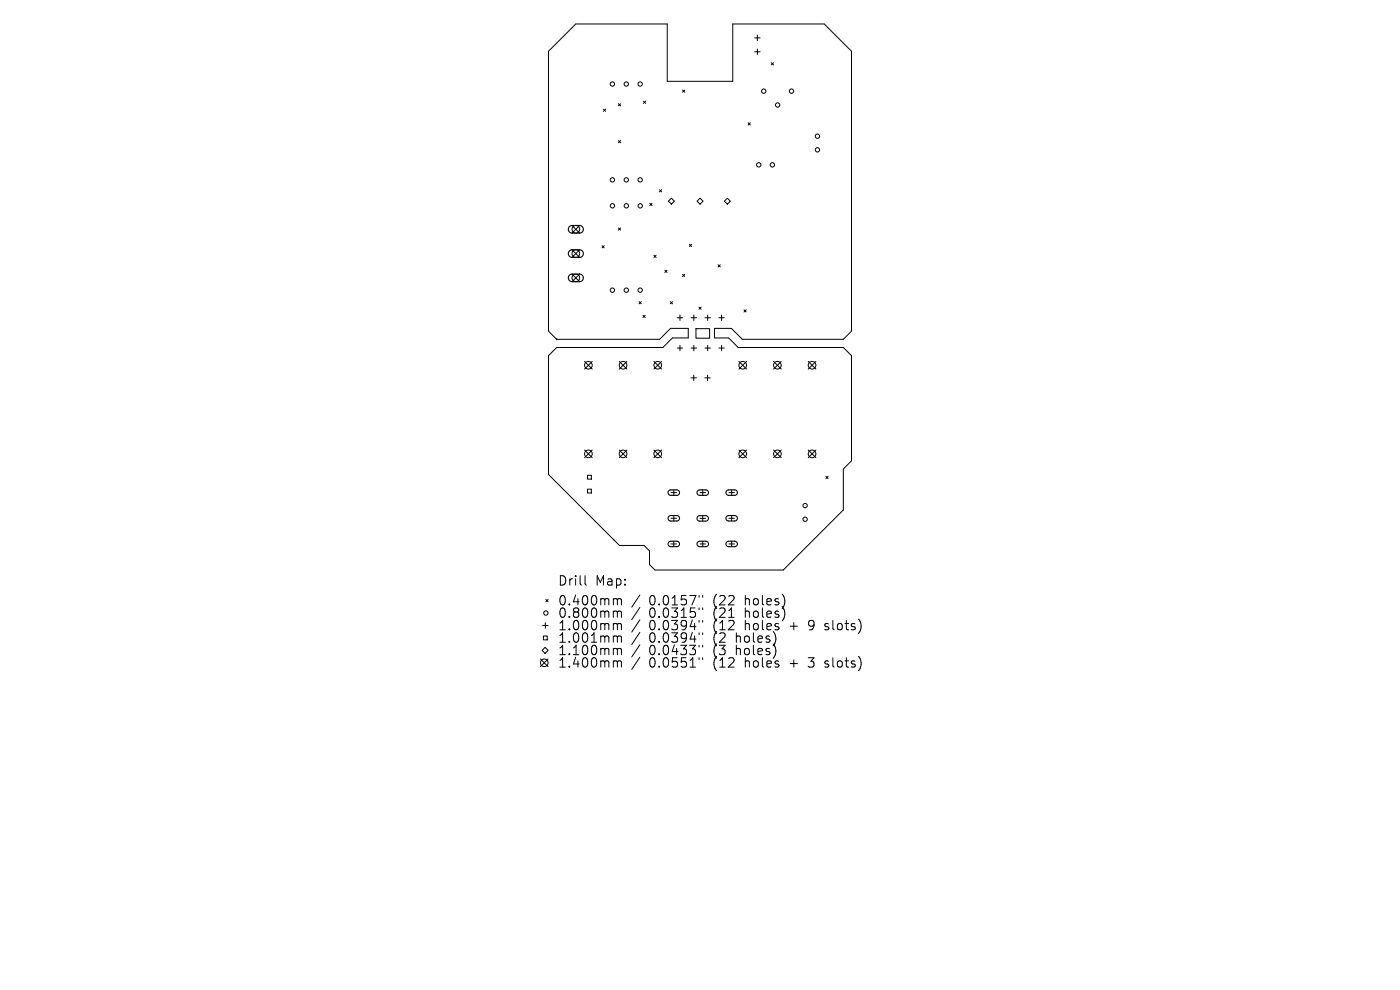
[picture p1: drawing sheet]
<svg xmlns="http://www.w3.org/2000/svg" width="297mm" height="210mm" viewBox="0 0 297 210" stroke-linecap="round" stroke-linejoin="round" font-family="sans-serif">
<defs><g id="words">
<g font-size="2.8">
<text x="118.3" y="124.5">Drill</text>
<text x="126.3" y="124.5">Map:</text>
<text x="118.3" y="128.7">0.400mm</text>
<text x="118.3" y="131.3">0.800mm</text>
<text x="137.7" y="128.7">0.0157&quot;</text>
<text x="137.7" y="131.3">0.0315&quot;</text>
<text x="151.4" y="128.7">(22</text>
<text x="151.4" y="131.3">(21</text>
<text x="158.3" y="128.7">holes)</text>
<text x="158.3" y="131.3">holes)</text>
<text x="118.3" y="134">1.000mm</text>
<text x="118.3" y="136.6">1.001mm</text>
<text x="137.7" y="134">0.0394&quot;</text>
<text x="137.7" y="136.6">0.0394&quot;</text>
<text x="151.4" y="134">(12</text>
<text x="151.4" y="136.6">(2</text>
<text x="156.4" y="136.6">holes)</text>
<text x="158.3" y="134">holes</text>
<text x="168" y="134">+</text>
<text x="172.2" y="134">9</text>
<text x="175.9" y="134">slots)</text>
<text x="118.3" y="139.3">1.100mm</text>
<text x="118.3" y="141.9">1.400mm</text>
<text x="137.7" y="139.3">0.0433&quot;</text>
<text x="137.7" y="141.9">0.0551&quot;</text>
<text x="151.4" y="139.3">(3</text>
<text x="151.4" y="141.9">(12</text>
<text x="156.4" y="139.3">holes)</text>
<text x="158.3" y="141.9">holes</text>
<text x="168" y="141.9">+</text>
<text x="172.2" y="141.9">3</text>
<text x="175.9" y="141.9">slots)</text>
</g>
</g></defs>
<g fill="none" stroke="#000" stroke-width=".21">
<path d="M116.4 10.9l5.7-5.8h19.5v12.1h13.9v-12.1h19.4l5.7 5.8v59.3l-1.7 1.8h-21.4l-2.3-2.3h-3.6v2h3l2 2h22.3l1.7 1.8v22.3l-1.7 1.7v8.7l-12.7 12.7h-27.3l-1.1-1.1v-2.9l-1.2-1.2h-5.2l-15-15.1v-25.1l1.7-1.8h22.5l2.1-2h3.3v-2h-3.8l-2.3 2.3h-21.8l-1.7-1.8zM144.8 19.1l.5 .5M145.3 19.1l-.5 .5M160.1 8h1.2M160.1 11h1.2M160.7 7.5v1.1M160.7 10.4v1.2M163.6 13.3l.5 .5M164.1 13.3l-.5 .5M128 23.2l.5 .4M128.5 23.2l-.5 .4M131.2 22l.5 .5"/>
<path d="M131.2 29.8l.5 .5M131.7 22l-.5 .5M131.7 29.8l-.5 .5M136.5 21.5l.5 .4M137 21.5l-.5 .4M158.7 26.1l.5 .4M159.2 26.1l-.5 .4M121.4 47.8l1.6 1.6M121.4 53l1.6 1.6M121.4 58.1l1.6 1.7M123 47.8l-1.6 1.6M123 53l-1.6 1.6"/>
<path d="M123 58.1l-1.6 1.7M127.7 52.1l.5 .5M128.2 52.1l-.5 .5M131.2 48.3l.5 .5M131.7 48.3l-.5 .5M137.9 43.1l.4 .5M138.3 43.1l-.4 .5M138.7 54.1l.5 .5M139.2 54.1l-.5 .5M139.9 40.2l.4 .5M140.3 40.2l-.4 .5M141 57.3l.5 .5"/>
<path d="M141.5 57.3l-.5 .5M141.8 42.7l.6-.7 .7 .7-.7 .6zM144.8 58.2l.5 .5M145.3 58.2l-.5 .5M146.3 51.8l.4 .5M146.7 51.8l-.4 .5M147.9 42.7l.6-.7 .6 .7-.6 .6zM152.3 56.2l.5 .4M152.8 56.2l-.5 .4M153.7 42.7l.6-.7 .6 .7-.6 .6zM124 76.7l1.6 1.6M125.6 76.7l-1.6 1.6"/>
<path d="M131.4 76.7l1.6 1.6M133 76.7l-1.6 1.6M135.6 64l.4 .4M136 64l-.4 .4M136.4 66.9l.5 .4M136.9 66.9l-.5 .4M138.7 76.7l1.6 1.6M140.3 76.7l-1.6 1.6M142.2 64l.5 .4M142.7 64l-.5 .4M143.7 67.4h1.1M143.7 73.8h1.1"/>
<path d="M144.3 66.8v1.2M144.3 73.3v1.1M146.6 67.4h1.2M146.6 73.8h1.2M147.2 79.6v1.1M147.2 66.8v1.2M147.2 73.3v1.1M147.6 69.7h2.9v2h-2.9zM148.3 65.1l.4 .5M148.7 65.1l-.4 .5M149.6 67.4h1.1M149.6 73.8h1.1"/>
<path d="M150.1 79.6v1.1M150.1 66.8v1.2M150.1 73.3v1.1M152.5 67.4h1.2M152.5 73.8h1.2M153.1 66.8v1.2M153.1 73.3v1.1M156.8 76.7l1.6 1.6M157.8 65.7l.5 .5M158.3 65.7l-.5 .5M158.4 76.7l-1.6 1.6M164.1 76.7l1.6 1.6"/>
<path d="M165.7 76.7l-1.6 1.6M171.5 76.7l1.6 1.6M173.1 76.7l-1.6 1.6M124 95.5l1.6 1.6M125.6 95.5l-1.6 1.6M131.4 95.5l1.6 1.6M133 95.5l-1.6 1.6M138.7 95.5l1.6 1.6M140.3 95.5l-1.6 1.6M146.6 80.2h1.1M149.5 80.2h1.2M156.8 95.5l1.6 1.6"/>
<path d="M158.4 95.5l-1.6 1.6M164.1 95.5l1.6 1.6M165.7 95.5l-1.6 1.6M171.5 95.5l1.6 1.6M173.1 95.5l-1.6 1.6M124.6 100.8h.9v.8h-.9zM124.6 103.8h.9v.8h-.9zM142.4 104.5h1.1M142.4 109.9h1.1M142.4 115.4h1.1M142.9 103.9v1.2M142.9 109.4v1.1"/>
<path d="M142.9 114.8v1.2M148.5 104.5h1.2M148.5 115.4h1.2M148.5 110h1.2M149.1 103.9v1.2M149.1 109.4v1.2M149.1 114.8v1.2M154.6 104.5h1.2M154.6 109.9h1.2M154.6 115.4h1.2M155.2 103.9v1.2M155.2 109.4v1.1"/>
<path d="M155.2 114.8v1.2M175.2 101.1l.5 .4M175.7 101.1l-.5 .4M114.6 139.8l1.7 1.6M115.1 132.7h1.2M115.3 134.9h.8v.8h-.8zM115.6 137.3l.7 .7-.7 .6-.6-.6zM115.7 132.1v1.2M115.8 127.2l.5 .4M116.3 127.2l-.5 .4M116.3 139.8l-1.7 1.6M124.1 122.1v1.7l.3 .3"/>
<path d="M130.4 127h.3l.3 .3M130.4 129.6h.3l.3 .3M130.4 132.3h.3l.3 .3M130.4 134.9h.3l.3 .3M130.4 137.5h.3l.3 .3M131 127.3l.3-.3 .4 .1 .1 1.2M131 127.3v1M131 129.9v1.1M131 132.6v1M131 135.2v1M131 137.8v1.1M131 129.9l.3-.3 .4 .1 .1 1.3"/>
<path d="M131 132.6l.3-.3 .4 .1 .1 1.2M131 135.2l.3-.3 .4 .1 .1 1.2M131 137.8l.3-.3 .4 .1 .1 1.3M135.7 126.2l-1.7 2.6M135.7 128.9l-1.7 2.5M135.7 131.5l-1.7 2.6M135.7 134.1l-1.7 2.6M135.7 136.8l-1.7 2.6M135.7 139.4l-1.7 2.6M148.3 126.3v.4M148.3 129v.3M148.3 131.6v.4"/>
<path d="M148.3 134.2v.4M148.3 136.9v.4M148.3 139.5v.4M149.1 126.3v.4M149.1 129v.3M149.1 131.6v.4M149.1 134.2v.4M149.1 136.9v.4M149.1 139.5v.4M175 133.5l.2 .1M175.1 132.4v.4M130.4 140.2h.3l.3 .3"/>
<path d="M131 140.5v1M131 140.5l.3-.3 .4 .1 .1 1.2M175 141.4l.2 .1M175.1 140.3v.5"/>
<circle cx="129.9" cy="17.8" r=".46"/>
<circle cx="132.9" cy="17.8" r=".46"/>
<circle cx="135.8" cy="17.8" r=".46"/>
<circle cx="162" cy="19.3" r=".46"/>
<circle cx="167.9" cy="19.3" r=".46"/>
<circle cx="129.9" cy="38.2" r=".46"/>
<circle cx="132.9" cy="38.2" r=".46"/>
<circle cx="135.8" cy="38.2" r=".46"/>
<circle cx="161" cy="35" r=".46"/>
<circle cx="163.9" cy="35" r=".46"/>
<circle cx="165" cy="22.3" r=".46"/>
<circle cx="173.4" cy="31.8" r=".46"/>
<circle cx="173.4" cy="28.9" r=".46"/>
<circle cx="122.2" cy="58.9" r=".81"/>
<circle cx="122.2" cy="53.8" r=".81"/>
<circle cx="122.2" cy="48.6" r=".81"/>
<circle cx="129.9" cy="43.7" r=".46"/>
<circle cx="132.9" cy="43.7" r=".46"/>
<circle cx="135.8" cy="43.7" r=".46"/>
<circle cx="124.8" cy="77.5" r=".81"/>
<circle cx="129.9" cy="61.6" r=".46"/>
<circle cx="132.2" cy="77.5" r=".81"/>
<circle cx="132.9" cy="61.6" r=".46"/>
<circle cx="135.8" cy="61.6" r=".46"/>
<circle cx="139.5" cy="77.5" r=".81"/>
<circle cx="157.6" cy="77.5" r=".81"/>
<circle cx="164.9" cy="77.5" r=".81"/>
<circle cx="172.3" cy="77.5" r=".81"/>
<circle cx="124.8" cy="96.3" r=".81"/>
<circle cx="132.2" cy="96.3" r=".81"/>
<circle cx="139.5" cy="96.3" r=".81"/>
<circle cx="157.6" cy="96.3" r=".81"/>
<circle cx="164.9" cy="96.3" r=".81"/>
<circle cx="172.3" cy="96.3" r=".81"/>
<circle cx="170.8" cy="107.2" r=".46"/>
<circle cx="170.8" cy="110.1" r=".46"/>
<circle cx="115.8" cy="130" r=".46"/>
<circle cx="115.5" cy="140.6" r=".81"/>
</g>
<circle cx="118.1" cy="72" r=".09" fill="#000" stroke="#000" stroke-width=".21"/>
<path d="M120.8 48.1l.5-.3h1.6a.81 .81 0 0 1 .9 .8 .81 .81 0 0 1-.9 .8h-1.5a.81 .81 0 0 1-.8-.5 .81 .81 0 0 1 .2-.8zM120.8 53.2l.5-.2h1.6a.81 .81 0 0 1 .9 .8 .81 .81 0 0 1-.9 .8h-1.5a.81 .81 0 0 1-.8-.5 .81 .81 0 0 1 .2-.9zM120.8 58.4l.5-.3h1.6a.81 .81 0 0 1 .9 .8 .81 .81 0 0 1-.9 .9h-1.5a.81 .81 0 0 1-.8-.5 .81 .81 0 0 1 .2-.9zM141.9 104.1l.4-.2h1.4l.4 .3v.4l-.4 .5h-1.5l-.5-.5zM141.9 109.5l.4-.1h1.4l.4 .3v.4l-.4 .4h-1.5l-.5-.4zM141.9 115l.4-.2h1.4l.4 .3v.4l-.4 .5-1.5-.1-.5-.4zM148 104.1l.4-.2h1.5l.3 .3 .1 .4-.5 .5h-1.5l-.4-.5zM148 109.6l.4-.2h1.5l.3 .3 .1 .4-.5 .4h-1.5l-.4-.4zM148 115l.4-.2h1.5l.3 .3 .1 .4-.5 .5-1.5-.1-.4-.4zM154.2 104.1l.3-.2h1.5l.4 .3v.4l-.4 .5h-1.6l-.4-.5zM154.2 109.5l.3-.1h1.5l.4 .3v.4l-.4 .4h-1.6l-.4-.4zM154.2 115l.3-.2h1.5l.4 .3v.4l-.4 .5-1.6-.1-.4-.4z" fill="none" stroke="#000" stroke-width=".23"/>
<use href="#words"/>
</svg>
